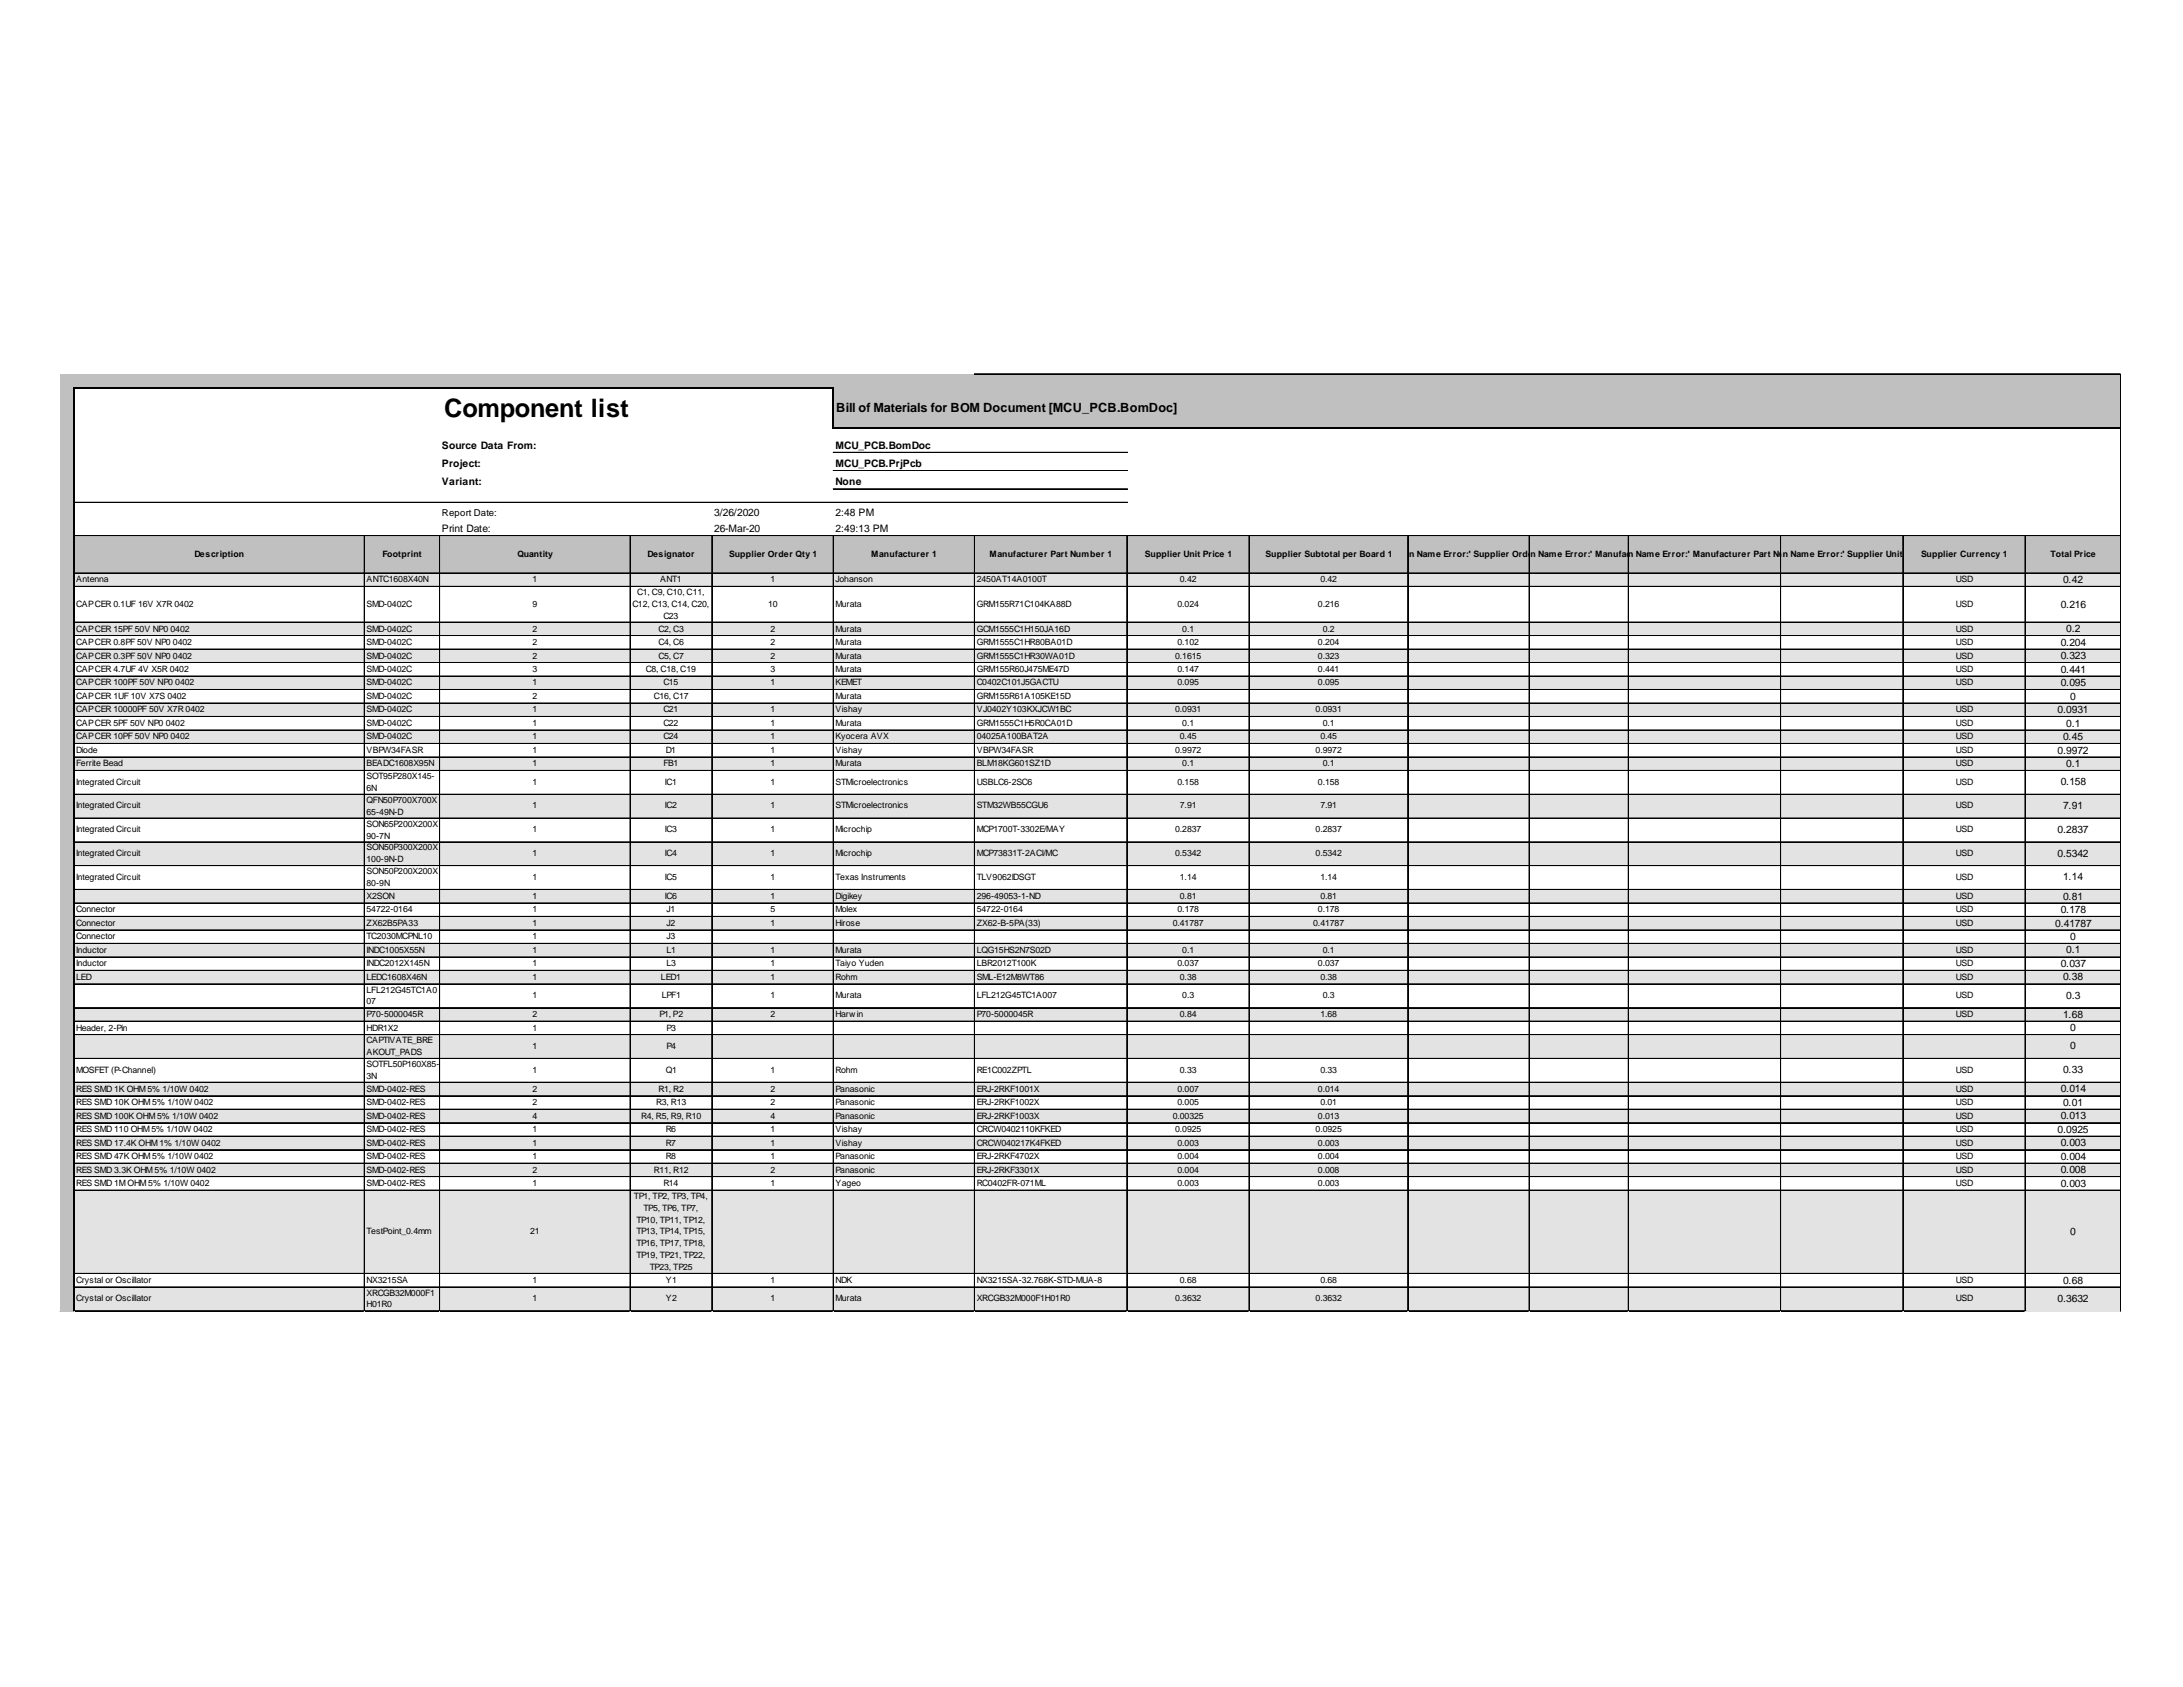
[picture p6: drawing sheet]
<svg xmlns="http://www.w3.org/2000/svg" width="279mm" height="216mm" viewBox="0 0 279 216" stroke-linecap="round" stroke-linejoin="round" font-family="sans-serif">
<defs><g id="words">
<text font-size="3.2" x="56.9" y="53.4">Component list</text>
<text font-size="1.6" x="107" y="52.8">Bill of Materials for BOM Document [MCU_PCB.BomDoc]</text>
<g font-size="1.3">
<text x="56.6" y="57.5">Source Data From:</text>
<text x="56.6" y="59.8">Project:</text>
<text x="106.9" y="57.5">MCU_PCB.BomDoc</text>
<text x="106.9" y="59.8">MCU_PCB.PrjPcb</text>
<text x="56.6" y="62.1">Variant:</text>
<text x="91.4" y="66">3/26/2020</text>
<text x="106.9" y="62.1">None</text>
<text x="106.9" y="66">2:48 PM</text>
<text x="56.6" y="68.1">Print Date:</text>
<text x="91.4" y="68.1">26-Mar-20</text>
<text x="106.9" y="68.1">2:49:13 PM</text>
<text x="263.7" y="77.8">0.216</text>
<text x="264" y="74.6">0.42</text>
<text x="263.7" y="82.6">0.204</text>
<text x="264.5" y="80.9">0.2</text>
<text x="263.7" y="84.4">0.323</text>
<text x="263.7" y="86.1">0.441</text>
<text x="263.7" y="87.8">0.095</text>
<text x="265" y="89.5">0</text>
<text x="263.3" y="91.3">0.0931</text>
<text x="264" y="94.7">0.45</text>
<text x="264.5" y="93">0.1</text>
<text x="263.3" y="96.4">0.9972</text>
<text x="263.7" y="100.5">0.158</text>
<text x="264.5" y="98.2">0.1</text>
<text x="263.3" y="106.6">0.2837</text>
<text x="264" y="103.5">7.91</text>
<text x="263.3" y="109.6">0.5342</text>
<text x="264" y="112.7">1.14</text>
<text x="263" y="118.6">0.41787</text>
<text x="263.7" y="116.8">0.178</text>
<text x="264" y="115.1">0.81</text>
<text x="263.7" y="123.8">0.037</text>
<text x="264" y="125.5">0.38</text>
<text x="264.5" y="122">0.1</text>
<text x="265" y="120.3">0</text>
<text x="264" y="130.2">1.68</text>
<text x="264.5" y="127.8">0.3</text>
<text x="265" y="132">0</text>
<text x="264" y="137.4">0.33</text>
<text x="265" y="134.3">0</text>
<text x="263.7" y="139.8">0.014</text>
<text x="263.7" y="143.2">0.013</text>
<text x="264" y="141.5">0.01</text>
<text x="263.3" y="145">0.0925</text>
<text x="263.7" y="146.7">0.003</text>
<text x="263.7" y="148.4">0.004</text>
<text x="263.7" y="150.1">0.008</text>
<text x="263.7" y="151.9">0.003</text>
<text x="265" y="158.1">0</text>
<text x="263.3" y="166.6">0.3632</text>
<text x="264" y="164.3">0.68</text>
</g>
<text font-size="1.2" x="56.6" y="66">Report Date:</text>
<g font-size="1.1">
<text x="24.9" y="71.3">Description</text>
<text x="48.9" y="71.3">Footprint</text>
<text x="66.2" y="71.3">Quantity</text>
<text x="82.9" y="71.3">Designator</text>
<text x="93.3" y="71.3">Supplier Order Qty 1</text>
<text x="111.5" y="71.3">Manufacturer 1</text>
<text x="126.6" y="71.3">Manufacturer Part Number 1</text>
<text x="146.5" y="71.3">Supplier Unit Price 1</text>
<text x="162" y="71.3">Supplier Subtotal per Boar#d 1lum</text>
<text x="176.7" y="71.3">Co</text>
<text x="180.4" y="71.3">n Name Error:' Supplier lum</text>
<text x="191.6" y="71.3">#CoOrdenrNam2</text>
<text x="197.1" y="71.3">Qty e Error:' #Columnturer 2 Error:' Manufacturer#Part m</text>
<text x="204.2" y="71.3">Manufac</text>
<text x="209.4" y="71.3">Name</text>
<text x="224.5" y="71.3">ColuNunmNbaeme</text>
<text x="230.9" y="71.3">r 2 Error:' Supplier Unit</text>
<text x="243.8" y="71.3">PricS</text>
<text x="246" y="71.3">eu2pplier Currency 1</text>
<text x="262.4" y="71.3">Total Price</text>
<text x="9.7" y="74.5">Antenna</text>
<text x="9.7" y="77.7">CAPCER 0.1UF 16V X7R 0402</text>
<text x="46.9" y="74.5">ANTC1608X40N</text>
<text x="46.9" y="77.7">SMD-0402C</text>
<text x="68.1" y="74.5">1</text>
<text x="68.1" y="77.7">9</text>
<text x="80.9" y="77.7">C12, C13, C14, C20,</text>
<text x="81.5" y="76.2">C1, C9, C10, C11,</text>
<text x="84.5" y="74.5">ANT1</text>
<text x="98.3" y="77.7">10</text>
<text x="98.6" y="74.5">1</text>
<text x="106.9" y="74.5">Johanson</text>
<text x="106.9" y="77.7">Murata</text>
<text x="125" y="74.5">2450AT14A0100T</text>
<text x="125" y="77.7">GRM155R71C104KA88D</text>
<text x="150.7" y="77.7">0.024</text>
<text x="151" y="74.5">0.42</text>
<text x="168.7" y="77.7">0.216</text>
<text x="169" y="74.5">0.42</text>
<text x="250.3" y="74.5">USD</text>
<text x="250.3" y="77.7">USD</text>
<text x="9.7" y="80.8">CAPCER 15PF 50V NP0</text>
<text x="9.7" y="82.5">CAPCER 0.8PF 50V NP0</text>
<text x="21.8" y="80.8">0402</text>
<text x="22.1" y="82.5">0402</text>
<text x="46.9" y="80.8">SMD-0402C</text>
<text x="46.9" y="82.5">SMD-0402C</text>
<text x="68.1" y="80.8">2</text>
<text x="68.1" y="82.5">2</text>
<text x="84.3" y="80.8">C2, C3</text>
<text x="84.3" y="82.5">C4, C6</text>
<text x="84.9" y="79.2">C23</text>
<text x="98.6" y="80.8">2</text>
<text x="98.6" y="82.5">2</text>
<text x="106.9" y="80.8">Murata</text>
<text x="106.9" y="82.5">Murata</text>
<text x="125" y="80.8">GCM1555C1H150JA16D</text>
<text x="125" y="82.5">GRM1555C1HR80BA01D</text>
<text x="150.7" y="82.5">0.102</text>
<text x="151.3" y="80.8">0.1</text>
<text x="168.7" y="82.5">0.204</text>
<text x="169.3" y="80.8">0.2</text>
<text x="250.3" y="80.8">USD</text>
<text x="250.3" y="82.5">USD</text>
<text x="9.7" y="84.3">CAPCER 0.3PF 50V NP0</text>
<text x="9.7" y="86">CAPCER 4.7UF 4V X5R 0402</text>
<text x="9.7" y="87.7">CAPCER 100PF 50V NP0</text>
<text x="9.7" y="89.5">CAPCER 1UF 10V X7S 0402</text>
<text x="22.1" y="84.3">0402</text>
<text x="22.4" y="87.7">0402</text>
<text x="46.9" y="84.3">SMD-0402C</text>
<text x="46.9" y="86">SMD-0402C</text>
<text x="46.9" y="87.7">SMD-0402C</text>
<text x="46.9" y="89.5">SMD-0402C</text>
<text x="68.1" y="84.3">2</text>
<text x="68.1" y="86">3</text>
<text x="68.1" y="87.7">1</text>
<text x="68.1" y="89.5">2</text>
<text x="82.7" y="86">C8, C18, C19</text>
<text x="83.7" y="89.5">C16, C17</text>
<text x="84.3" y="84.3">C5, C7</text>
<text x="84.9" y="87.7">C15</text>
<text x="98.6" y="84.3">2</text>
<text x="98.6" y="86">3</text>
<text x="98.6" y="87.7">1</text>
<text x="106.9" y="84.3">Murata</text>
<text x="106.9" y="86">Murata</text>
<text x="106.9" y="87.7">KEMET</text>
<text x="106.9" y="89.5">Murata</text>
<text x="125" y="84.3">GRM1555C1HR30WA01D</text>
<text x="125" y="86">GRM155R60J475ME47D</text>
<text x="125" y="87.7">C0402C101J5GACTU</text>
<text x="125" y="89.5">GRM155R61A105KE15D</text>
<text x="150.4" y="84.3">0.1615</text>
<text x="150.7" y="86">0.147</text>
<text x="150.7" y="87.7">0.095</text>
<text x="168.7" y="84.3">0.323</text>
<text x="168.7" y="86">0.441</text>
<text x="168.7" y="87.7">0.095</text>
<text x="250.3" y="84.3">USD</text>
<text x="250.3" y="86">USD</text>
<text x="250.3" y="87.7">USD</text>
<text x="9.7" y="91.2">CAPCER 10000PF 50V X7R 0402</text>
<text x="9.7" y="92.9">CAPCER 5PF 50V NP0</text>
<text x="9.7" y="94.6">CAPCER 10PF 50V NP0</text>
<text x="21.2" y="92.9">0402</text>
<text x="21.8" y="94.6">0402</text>
<text x="46.9" y="91.2">SMD-0402C</text>
<text x="46.9" y="92.9">SMD-0402C</text>
<text x="46.9" y="94.6">SMD-0402C</text>
<text x="68.1" y="91.2">1</text>
<text x="68.1" y="92.9">1</text>
<text x="68.1" y="94.6">1</text>
<text x="84.9" y="91.2">C21</text>
<text x="84.9" y="92.9">C22</text>
<text x="84.9" y="94.6">C24</text>
<text x="98.6" y="91.2">1</text>
<text x="98.6" y="92.9">1</text>
<text x="98.6" y="94.6">1</text>
<text x="106.9" y="91.2">Vishay</text>
<text x="106.9" y="92.9">Murata</text>
<text x="106.9" y="94.6">Kyocera AVX</text>
<text x="125" y="91.2">VJ0402Y103KXJCW1BC</text>
<text x="125" y="92.9">GRM1555C1H5R0CA01D</text>
<text x="125" y="94.6">04025A100BAT2A</text>
<text x="150.4" y="91.2">0.0931</text>
<text x="151" y="94.6">0.45</text>
<text x="151.3" y="92.9">0.1</text>
<text x="168.4" y="91.2">0.0931</text>
<text x="169" y="94.6">0.45</text>
<text x="169.3" y="92.9">0.1</text>
<text x="250.3" y="91.2">USD</text>
<text x="250.3" y="92.9">USD</text>
<text x="250.3" y="94.6">USD</text>
<text x="9.7" y="96.4">Diode</text>
<text x="9.7" y="98.1">Ferrite Bead</text>
<text x="9.7" y="100.4">Integrated Circuit</text>
<text x="46.9" y="96.4">VBPW34FASR</text>
<text x="46.9" y="98.1">BEADC1608X95N</text>
<text x="46.9" y="99.7">SOT95P280X145-</text>
<text x="46.9" y="101.2">6N</text>
<text x="68.1" y="96.4">1</text>
<text x="68.1" y="98.1">1</text>
<text x="68.1" y="100.4">1</text>
<text x="84.9" y="98.1">FB1</text>
<text x="85.1" y="100.4">IC1</text>
<text x="85.2" y="96.4">D1</text>
<text x="98.6" y="96.4">1</text>
<text x="98.6" y="98.1">1</text>
<text x="98.6" y="100.4">1</text>
<text x="106.9" y="96.4">Vishay</text>
<text x="106.9" y="98.1">Murata</text>
<text x="106.9" y="100.4">STMicroelectronics</text>
<text x="125" y="96.4">VBPW34FASR</text>
<text x="125" y="98.1">BLM18KG601SZ1D</text>
<text x="125" y="100.4">USBLC6-2SC6</text>
<text x="150.4" y="96.4">0.9972</text>
<text x="150.7" y="100.4">0.158</text>
<text x="151.3" y="98.1">0.1</text>
<text x="168.4" y="96.4">0.9972</text>
<text x="168.7" y="100.4">0.158</text>
<text x="169.3" y="98.1">0.1</text>
<text x="250.3" y="96.4">USD</text>
<text x="250.3" y="98.1">USD</text>
<text x="250.3" y="100.4">USD</text>
<text x="9.7" y="103.5">Integrated Circuit</text>
<text x="9.7" y="106.5">Integrated Circuit</text>
<text x="46.9" y="102.8">QFN50P700X700X</text>
<text x="46.9" y="104.3">65-49N-D</text>
<text x="46.9" y="105.8">SON65P200X200X</text>
<text x="46.9" y="107.3">90-7N</text>
<text x="68.1" y="103.5">1</text>
<text x="68.1" y="106.5">1</text>
<text x="85.1" y="103.5">IC2</text>
<text x="85.1" y="106.5">IC3</text>
<text x="98.6" y="103.5">1</text>
<text x="98.6" y="106.5">1</text>
<text x="106.9" y="103.5">STMicroelectronics</text>
<text x="106.9" y="106.5">Microchip</text>
<text x="125" y="103.5">STM32WB55CGU6</text>
<text x="125" y="106.5">MCP1700T-3302E/MAY</text>
<text x="150.4" y="106.5">0.2837</text>
<text x="151" y="103.5">7.91</text>
<text x="168.4" y="106.5">0.2837</text>
<text x="169" y="103.5">7.91</text>
<text x="250.3" y="103.5">USD</text>
<text x="250.3" y="106.5">USD</text>
<text x="9.7" y="109.6">Integrated Circuit</text>
<text x="9.7" y="112.6">Integrated Circuit</text>
<text x="46.9" y="108.8">SON50P300X200X</text>
<text x="46.9" y="110.4">100-9N-D</text>
<text x="46.9" y="111.9">SON50P200X200X</text>
<text x="46.9" y="113.4">80-9N</text>
<text x="68.1" y="109.6">1</text>
<text x="68.1" y="112.6">1</text>
<text x="85.1" y="109.6">IC4</text>
<text x="85.1" y="112.6">IC5</text>
<text x="98.6" y="109.6">1</text>
<text x="98.6" y="112.6">1</text>
<text x="106.9" y="109.6">Microchip</text>
<text x="106.9" y="112.6">Texas Instruments</text>
<text x="125" y="109.6">MCP73831T-2ACI/MC</text>
<text x="125" y="112.6">TLV9062IDSGT</text>
<text x="150.4" y="109.6">0.5342</text>
<text x="151" y="112.6">1.14</text>
<text x="168.4" y="109.6">0.5342</text>
<text x="169" y="112.6">1.14</text>
<text x="250.3" y="109.6">USD</text>
<text x="250.3" y="112.6">USD</text>
<text x="9.7" y="116.8">Connector</text>
<text x="9.7" y="118.5">Connector</text>
<text x="46.9" y="115">X2SON</text>
<text x="46.9" y="116.8">54722-0164</text>
<text x="46.9" y="118.5">ZX62B5PA33</text>
<text x="68.1" y="115">1</text>
<text x="68.1" y="116.8">1</text>
<text x="68.1" y="118.5">1</text>
<text x="85.1" y="115">IC6</text>
<text x="85.3" y="116.8">J1</text>
<text x="85.3" y="118.5">J2</text>
<text x="98.6" y="115">1</text>
<text x="98.6" y="116.8">5</text>
<text x="98.6" y="118.5">1</text>
<text x="106.9" y="115">Digikey</text>
<text x="106.9" y="116.8">Molex</text>
<text x="106.9" y="118.5">Hirose</text>
<text x="125" y="115">296-49053-1-ND</text>
<text x="125" y="116.8">54722-0164</text>
<text x="125" y="118.5">ZX62-B-5PA(33)</text>
<text x="150.1" y="118.5">0.41787</text>
<text x="150.7" y="116.8">0.178</text>
<text x="151" y="115">0.81</text>
<text x="168.1" y="118.5">0.41787</text>
<text x="168.7" y="116.8">0.178</text>
<text x="169" y="115">0.81</text>
<text x="250.3" y="115">USD</text>
<text x="250.3" y="116.8">USD</text>
<text x="250.3" y="118.5">USD</text>
<text x="9.7" y="120.2">Connector</text>
<text x="9.7" y="121.9">Inductor</text>
<text x="9.7" y="123.7">Inductor</text>
<text x="9.7" y="125.4">LED</text>
<text x="46.9" y="120.2">TC2030MCPNL10</text>
<text x="46.9" y="121.9">INDC1005X55N</text>
<text x="46.9" y="123.7">INDC2012X145N</text>
<text x="46.9" y="125.4">LEDC1608X46N</text>
<text x="68.1" y="120.2">1</text>
<text x="68.1" y="121.9">1</text>
<text x="68.1" y="123.7">1</text>
<text x="68.1" y="125.4">1</text>
<text x="84.6" y="125.4">LED1</text>
<text x="85.3" y="120.2">J3</text>
<text x="85.3" y="121.9">L1</text>
<text x="85.3" y="123.7">L3</text>
<text x="98.6" y="121.9">1</text>
<text x="98.6" y="123.7">1</text>
<text x="98.6" y="125.4">1</text>
<text x="106.9" y="121.9">Murata</text>
<text x="106.9" y="123.7">Taiyo Yuden</text>
<text x="106.9" y="125.4">Rohm</text>
<text x="125" y="121.9">LQG15HS2N7S02D</text>
<text x="125" y="123.7">LBR2012T100K</text>
<text x="125" y="125.4">SML-E12M8WT86</text>
<text x="150.7" y="123.7">0.037</text>
<text x="151" y="125.4">0.38</text>
<text x="151.3" y="121.9">0.1</text>
<text x="168.7" y="123.7">0.037</text>
<text x="169" y="125.4">0.38</text>
<text x="169.3" y="121.9">0.1</text>
<text x="250.3" y="121.9">USD</text>
<text x="250.3" y="123.7">USD</text>
<text x="250.3" y="125.4">USD</text>
<text x="9.7" y="131.9">Header, 2-Pin</text>
<text x="46.9" y="127">LFL212G45TC1A0</text>
<text x="46.9" y="128.5">07</text>
<text x="46.9" y="130.2">P70-5000045R</text>
<text x="46.9" y="131.9">HDR1X2</text>
<text x="68.1" y="127.7">1</text>
<text x="68.1" y="130.2">2</text>
<text x="68.1" y="131.9">1</text>
<text x="84.4" y="130.2">P1, P2</text>
<text x="84.7" y="127.7">LPF1</text>
<text x="85.3" y="131.9">P3</text>
<text x="98.6" y="127.7">1</text>
<text x="98.6" y="130.2">2</text>
<text x="106.9" y="127.7">Murata</text>
<text x="106.9" y="130.2">Harw in</text>
<text x="125" y="127.7">LFL212G45TC1A007</text>
<text x="125" y="130.2">P70-5000045R</text>
<text x="151" y="130.2">0.84</text>
<text x="151.3" y="127.7">0.3</text>
<text x="169" y="130.2">1.68</text>
<text x="169.3" y="127.7">0.3</text>
<text x="250.3" y="127.7">USD</text>
<text x="250.3" y="130.2">USD</text>
<text x="9.7" y="137.3">MOSFET (P-Channel)</text>
<text x="46.9" y="133.5">CAPTIVATE_BRE</text>
<text x="46.9" y="135">AKOUT_PADS</text>
<text x="46.9" y="136.6">SOTFL50P160X85-</text>
<text x="68.1" y="134.2">1</text>
<text x="68.1" y="137.3">1</text>
<text x="85.2" y="137.3">Q1</text>
<text x="85.3" y="134.2">P4</text>
<text x="98.6" y="137.3">1</text>
<text x="106.9" y="137.3">Rohm</text>
<text x="125" y="137.3">RE1C002ZPTL</text>
<text x="151" y="137.3">0.33</text>
<text x="169" y="137.3">0.33</text>
<text x="250.3" y="137.3">USD</text>
<text x="9.7" y="139.7">RES SMD 1K OHM5% 1/10W 0402</text>
<text x="9.7" y="141.4">RES SMD 10K OHM5% 1/10W 0402</text>
<text x="9.7" y="143.2">RES SMD 100K OHM5% 1/10W 0402</text>
<text x="46.9" y="138.1">3N</text>
<text x="46.9" y="139.7">SMD-0402-RES</text>
<text x="46.9" y="141.4">SMD-0402-RES</text>
<text x="46.9" y="143.2">SMD-0402-RES</text>
<text x="68.1" y="139.7">2</text>
<text x="68.1" y="141.4">2</text>
<text x="68.1" y="143.2">4</text>
<text x="82.1" y="143.2">R4, R5, R9, R10</text>
<text x="84" y="141.4">R3, R13</text>
<text x="84.3" y="139.7">R1, R2</text>
<text x="98.6" y="139.7">2</text>
<text x="98.6" y="141.4">2</text>
<text x="98.6" y="143.2">4</text>
<text x="106.9" y="139.7">Panasonic</text>
<text x="106.9" y="141.4">Panasonic</text>
<text x="106.9" y="143.2">Panasonic</text>
<text x="125" y="139.7">ERJ-2RKF1001X</text>
<text x="125" y="141.4">ERJ-2RKF1002X</text>
<text x="125" y="143.2">ERJ-2RKF1003X</text>
<text x="150.1" y="143.2">0.00325</text>
<text x="150.7" y="139.7">0.007</text>
<text x="150.7" y="141.4">0.005</text>
<text x="168.7" y="139.7">0.014</text>
<text x="168.7" y="143.2">0.013</text>
<text x="169" y="141.4">0.01</text>
<text x="250.3" y="139.7">USD</text>
<text x="250.3" y="141.4">USD</text>
<text x="250.3" y="143.2">USD</text>
<text x="9.7" y="144.9">RES SMD 110 OHM5% 1/10W 0402</text>
<text x="9.7" y="146.6">RES SMD 17.4K OHM1% 1/10W 0402</text>
<text x="9.7" y="148.3">RES SMD 47K OHM5% 1/10W 0402</text>
<text x="46.9" y="144.9">SMD-0402-RES</text>
<text x="46.9" y="146.6">SMD-0402-RES</text>
<text x="46.9" y="148.3">SMD-0402-RES</text>
<text x="68.1" y="144.9">1</text>
<text x="68.1" y="146.6">1</text>
<text x="68.1" y="148.3">1</text>
<text x="85.2" y="144.9">R6</text>
<text x="85.2" y="146.6">R7</text>
<text x="85.2" y="148.3">R8</text>
<text x="98.6" y="144.9">1</text>
<text x="98.6" y="146.6">1</text>
<text x="98.6" y="148.3">1</text>
<text x="106.9" y="144.9">Vishay</text>
<text x="106.9" y="146.6">Vishay</text>
<text x="106.9" y="148.3">Panasonic</text>
<text x="125" y="144.9">CRCW0402110KFKED</text>
<text x="125" y="146.6">CRCW040217K4FKED</text>
<text x="125" y="148.3">ERJ-2RKF4702X</text>
<text x="150.4" y="144.9">0.0925</text>
<text x="150.7" y="146.6">0.003</text>
<text x="150.7" y="148.3">0.004</text>
<text x="168.4" y="144.9">0.0925</text>
<text x="168.7" y="146.6">0.003</text>
<text x="168.7" y="148.3">0.004</text>
<text x="250.3" y="144.9">USD</text>
<text x="250.3" y="146.6">USD</text>
<text x="250.3" y="148.3">USD</text>
<text x="9.7" y="150.1">RES SMD 3.3K OHM5% 1/10W 0402</text>
<text x="9.7" y="151.8">RES SMD 1MOHM5% 1/10W 0402</text>
<text x="46.9" y="150.1">SMD-0402-RES</text>
<text x="46.9" y="151.8">SMD-0402-RES</text>
<text x="68.1" y="150.1">2</text>
<text x="68.1" y="151.8">1</text>
<text x="81.1" y="153.4">TP1, TP2, TP3, TP4,</text>
<text x="82.4" y="154.9">TP5, TP6, TP7,</text>
<text x="83.7" y="150.1">R11, R12</text>
<text x="84.9" y="151.8">R14</text>
<text x="98.6" y="150.1">2</text>
<text x="98.6" y="151.8">1</text>
<text x="106.9" y="150.1">Panasonic</text>
<text x="106.9" y="151.8">Yageo</text>
<text x="125" y="150.1">ERJ-2RKF3301X</text>
<text x="125" y="151.8">RC0402FR-071ML</text>
<text x="150.7" y="150.1">0.004</text>
<text x="150.7" y="151.8">0.003</text>
<text x="168.7" y="150.1">0.008</text>
<text x="168.7" y="151.8">0.003</text>
<text x="250.3" y="150.1">USD</text>
<text x="250.3" y="151.8">USD</text>
<text x="46.9" y="158">TestPoint_0.4mm</text>
<text x="67.8" y="158">21</text>
<text x="81.4" y="156.5">TP10, TP11, TP12,</text>
<text x="81.4" y="158">TP13, TP14, TP15,</text>
<text x="81.4" y="159.5">TP16, TP17, TP18,</text>
<text x="81.4" y="161">TP19, TP21, TP22,</text>
<text x="9.7" y="164.2">Crystal or Oscillator</text>
<text x="9.7" y="166.5">Crystal or Oscillator</text>
<text x="46.9" y="164.2">NX3215SA</text>
<text x="46.9" y="165.8">XRCGB32M000F1</text>
<text x="46.9" y="167.3">H01R0</text>
<text x="68.1" y="164.2">1</text>
<text x="68.1" y="166.5">1</text>
<text x="83.2" y="162.6">TP23, TP25</text>
<text x="85.2" y="164.2">Y1</text>
<text x="85.2" y="166.5">Y2</text>
<text x="98.6" y="164.2">1</text>
<text x="98.6" y="166.5">1</text>
<text x="106.9" y="164.2">NDK</text>
<text x="106.9" y="166.5">Murata</text>
<text x="125" y="164.2">NX3215SA-32.768K-STD-MUA-8</text>
<text x="125" y="166.5">XRCGB32M000F1H01R0</text>
<text x="150.4" y="166.5">0.3632</text>
<text x="151" y="164.2">0.68</text>
<text x="168.4" y="166.5">0.3632</text>
<text x="169" y="164.2">0.68</text>
<text x="250.3" y="164.2">USD</text>
<text x="250.3" y="166.5">USD</text>
</g>
</g></defs>
<g fill="#c0c0c0">
<path d="M7.7 47.9h263.8v1.9h-263.8z"/>
<path d="M7.7 49.7h1.8v5.1h-1.8z"/>
</g>
<path d="M9.4 49.7h97.3v5.1h-97.3z" fill="#fff"/>
<g fill="#c0c0c0">
<path d="M106.6 49.7h164.9v5.1h-164.9z"/>
<path d="M7.7 54.7h1.8v13.9h-1.8z"/>
</g>
<path d="M9.4 54.7h262.1v13.9h-262.1z" fill="#fff"/>
<g fill="#c0c0c0">
<path d="M7.7 68.5h263.8v4.9h-263.8z"/>
<path d="M7.7 73.3h1.8v1.8h-1.8z"/>
</g>
<path d="M9.4 73.3h262.1v1.8h-262.1z" fill="#e3e3e3"/>
<path d="M7.7 75h1.8v4.7h-1.8z" fill="#c0c0c0"/>
<g fill="#fff">
<path d="M9.4 75h249.9v4.7h-249.9z"/>
<path d="M259.2 75h12.3v4.7h-12.3z"/>
</g>
<path d="M7.7 79.6h1.8v1.8h-1.8z" fill="#c0c0c0"/>
<path d="M9.4 79.6h262.1v1.8h-262.1z" fill="#e3e3e3"/>
<path d="M7.7 81.3h1.8v1.9h-1.8z" fill="#c0c0c0"/>
<g fill="#fff">
<path d="M9.4 81.3h249.9v1.9h-249.9z"/>
<path d="M259.2 81.3h12.3v1.9h-12.3z"/>
</g>
<path d="M7.7 83.1h1.8v1.8h-1.8z" fill="#c0c0c0"/>
<path d="M9.4 83.1h262.1v1.8h-262.1z" fill="#e3e3e3"/>
<path d="M7.7 84.8h1.8v1.8h-1.8z" fill="#c0c0c0"/>
<g fill="#fff">
<path d="M9.4 84.8h249.9v1.8h-249.9z"/>
<path d="M259.2 84.8h12.3v1.8h-12.3z"/>
</g>
<path d="M7.7 86.5h1.8v1.8h-1.8z" fill="#c0c0c0"/>
<path d="M9.4 86.5h262.1v1.8h-262.1z" fill="#e3e3e3"/>
<path d="M7.7 88.2h1.8v1.9h-1.8z" fill="#c0c0c0"/>
<g fill="#fff">
<path d="M9.4 88.2h249.9v1.9h-249.9z"/>
<path d="M259.2 88.2h12.3v1.9h-12.3z"/>
</g>
<path d="M7.7 90h1.8v1.8h-1.8z" fill="#c0c0c0"/>
<path d="M9.4 90h262.1v1.8h-262.1z" fill="#e3e3e3"/>
<path d="M7.7 91.7h1.8v1.8h-1.8z" fill="#c0c0c0"/>
<g fill="#fff">
<path d="M9.4 91.7h249.9v1.8h-249.9z"/>
<path d="M259.2 91.7h12.3v1.8h-12.3z"/>
</g>
<path d="M7.7 93.4h1.8v1.8h-1.8z" fill="#c0c0c0"/>
<path d="M9.4 93.4h262.1v1.8h-262.1z" fill="#e3e3e3"/>
<path d="M7.7 95.1h1.8v1.9h-1.8z" fill="#c0c0c0"/>
<g fill="#fff">
<path d="M9.4 95.1h249.9v1.9h-249.9z"/>
<path d="M259.2 95.1h12.3v1.9h-12.3z"/>
</g>
<path d="M7.7 96.9h1.8v1.8h-1.8z" fill="#c0c0c0"/>
<path d="M9.4 96.9h262.1v1.8h-262.1z" fill="#e3e3e3"/>
<path d="M7.7 98.6h1.8v3.1h-1.8z" fill="#c0c0c0"/>
<g fill="#fff">
<path d="M9.4 98.6h249.9v3.1h-249.9z"/>
<path d="M259.2 98.6h12.3v3.1h-12.3z"/>
</g>
<path d="M7.7 101.6h1.8v3.2h-1.8z" fill="#c0c0c0"/>
<path d="M9.4 101.6h262.1v3.2h-262.1z" fill="#e3e3e3"/>
<path d="M7.7 104.7h1.8v3.1h-1.8z" fill="#c0c0c0"/>
<g fill="#fff">
<path d="M9.4 104.7h249.9v3.1h-249.9z"/>
<path d="M259.2 104.7h12.3v3.1h-12.3z"/>
</g>
<path d="M7.7 107.7h1.8v3.2h-1.8z" fill="#c0c0c0"/>
<path d="M9.4 107.7h262.1v3.2h-262.1z" fill="#e3e3e3"/>
<path d="M7.7 110.8h1.8v3.1h-1.8z" fill="#c0c0c0"/>
<g fill="#fff">
<path d="M9.4 110.8h249.9v3.1h-249.9z"/>
<path d="M259.2 110.8h12.3v3.1h-12.3z"/>
</g>
<path d="M7.7 113.8h1.8v1.9h-1.8z" fill="#c0c0c0"/>
<path d="M9.4 113.8h262.1v1.9h-262.1z" fill="#e3e3e3"/>
<path d="M7.7 115.6h1.8v1.8h-1.8z" fill="#c0c0c0"/>
<g fill="#fff">
<path d="M9.4 115.6h249.9v1.8h-249.9z"/>
<path d="M259.2 115.6h12.3v1.8h-12.3z"/>
</g>
<path d="M7.7 117.3h1.8v1.8h-1.8z" fill="#c0c0c0"/>
<path d="M9.4 117.3h262.1v1.8h-262.1z" fill="#e3e3e3"/>
<path d="M7.7 119h1.8v1.8h-1.8z" fill="#c0c0c0"/>
<g fill="#fff">
<path d="M9.4 119h249.9v1.8h-249.9z"/>
<path d="M259.2 119h12.3v1.8h-12.3z"/>
</g>
<path d="M7.7 120.7h1.8v1.9h-1.8z" fill="#c0c0c0"/>
<path d="M9.4 120.7h262.1v1.9h-262.1z" fill="#e3e3e3"/>
<path d="M7.7 122.5h1.8v1.8h-1.8z" fill="#c0c0c0"/>
<g fill="#fff">
<path d="M9.4 122.5h249.9v1.8h-249.9z"/>
<path d="M259.2 122.5h12.3v1.8h-12.3z"/>
</g>
<path d="M7.7 124.2h1.8v1.8h-1.8z" fill="#c0c0c0"/>
<path d="M9.4 124.2h262.1v1.8h-262.1z" fill="#e3e3e3"/>
<path d="M7.7 125.9h1.8v3.2h-1.8z" fill="#c0c0c0"/>
<g fill="#fff">
<path d="M9.4 125.9h249.9v3.2h-249.9z"/>
<path d="M259.2 125.9h12.3v3.2h-12.3z"/>
</g>
<path d="M7.7 129h1.8v1.8h-1.8z" fill="#c0c0c0"/>
<path d="M9.4 129h262.1v1.8h-262.1z" fill="#e3e3e3"/>
<path d="M7.7 130.7h1.8v1.8h-1.8z" fill="#c0c0c0"/>
<g fill="#fff">
<path d="M9.4 130.7h249.9v1.8h-249.9z"/>
<path d="M259.2 130.7h12.3v1.8h-12.3z"/>
</g>
<path d="M7.7 132.4h1.8v3.2h-1.8z" fill="#c0c0c0"/>
<path d="M9.4 132.4h262.1v3.2h-262.1z" fill="#e3e3e3"/>
<path d="M7.7 135.5h1.8v3.1h-1.8z" fill="#c0c0c0"/>
<g fill="#fff">
<path d="M9.4 135.5h249.9v3.1h-249.9z"/>
<path d="M259.2 135.5h12.3v3.1h-12.3z"/>
</g>
<path d="M7.7 138.5h1.8v1.8h-1.8z" fill="#c0c0c0"/>
<path d="M9.4 138.5h262.1v1.8h-262.1z" fill="#e3e3e3"/>
<path d="M7.7 140.2h1.8v1.9h-1.8z" fill="#c0c0c0"/>
<g fill="#fff">
<path d="M9.4 140.2h249.9v1.9h-249.9z"/>
<path d="M259.2 140.2h12.3v1.9h-12.3z"/>
</g>
<path d="M7.7 141.9h1.8v1.9h-1.8z" fill="#c0c0c0"/>
<path d="M9.4 141.9h262.1v1.9h-262.1z" fill="#e3e3e3"/>
<path d="M7.7 143.7h1.8v1.8h-1.8z" fill="#c0c0c0"/>
<g fill="#fff">
<path d="M9.4 143.7h249.9v1.8h-249.9z"/>
<path d="M259.2 143.7h12.3v1.8h-12.3z"/>
</g>
<path d="M7.7 145.4h1.8v1.8h-1.8z" fill="#c0c0c0"/>
<path d="M9.4 145.4h262.1v1.8h-262.1z" fill="#e3e3e3"/>
<path d="M7.7 147.1h1.8v1.9h-1.8z" fill="#c0c0c0"/>
<g fill="#fff">
<path d="M9.4 147.1h249.9v1.9h-249.9z"/>
<path d="M259.2 147.1h12.3v1.9h-12.3z"/>
</g>
<path d="M7.7 148.9h1.8v1.8h-1.8z" fill="#c0c0c0"/>
<path d="M9.4 148.9h262.1v1.8h-262.1z" fill="#e3e3e3"/>
<path d="M7.7 150.6h1.8v1.8h-1.8z" fill="#c0c0c0"/>
<g fill="#fff">
<path d="M9.4 150.6h249.9v1.8h-249.9z"/>
<path d="M259.2 150.6h12.3v1.8h-12.3z"/>
</g>
<path d="M7.7 152.3h1.8v10.8h-1.8z" fill="#c0c0c0"/>
<path d="M9.4 152.3h262.1v10.8h-262.1z" fill="#e3e3e3"/>
<path d="M7.7 163h1.8v1.8h-1.8z" fill="#c0c0c0"/>
<g fill="#fff">
<path d="M9.4 163h249.9v1.8h-249.9z"/>
<path d="M259.2 163h12.3v1.8h-12.3z"/>
</g>
<path d="M7.7 164.7h1.8v3.1h-1.8z" fill="#c0c0c0"/>
<path d="M9.4 164.7h262.1v3.1h-262.1z" fill="#e3e3e3"/>
<g fill="none" stroke="#000" stroke-width=".13">
<path d="M106.6 57.9h37.7M124.7 47.8h146.7M124.7 47.9h146.7M271.4 47.8v120M9.5 64.3h134.8M9.5 68.5h261.9M9.5 68.6h261.9M9.5 73.3h261.9M9.5 73.4h261.9M9.5 75h261.9M9.5 75.1h261.9M9.5 79.6h261.9"/>
<path d="M9.5 79.7h261.9M46.6 68.6v99.2M46.7 68.6v99.2M56.3 68.6v99.2M80.6 68.6v99.2M80.7 68.6v99.2M91.1 68.6v99.2M106.6 60.2h37.7M106.6 60.3h37.7M106.6 62.6h37.7M106.6 68.6v99.2M106.7 68.6v99.2"/>
<path d="M124.7 68.6v99.2M124.8 68.6v99.2M144.2 68.6v99.2M144.3 68.6v99.2M159.8 68.6v99.2M159.9 68.6v99.2M180.2 68.6v99.2M195.7 68.6v99.2M195.8 68.6v99.2M208.4 68.6v99.2M227.9 68.6v99.2M243.5 68.6v99.2"/>
<path d="M243.6 68.6v99.2M259.2 68.6v99.2M9.5 81.3h261.9M9.5 81.4h261.9M9.5 83.1h261.9M9.5 84.8h261.9M9.5 86.5h261.9M9.5 86.6h261.9M9.5 88.2h261.9M9.5 88.3h261.9M9.5 90h261.9M9.5 91.7h261.9"/>
<path d="M9.5 93.4h261.9M9.5 93.5h261.9M9.5 95.1h261.9M9.5 95.2h261.9M9.5 96.9h261.9M9.5 98.6h261.9M9.5 101.6h261.9M9.5 101.7h261.9M9.5 104.7h261.9M9.5 107.7h261.9M9.5 107.8h261.9M9.5 110.8h261.9"/>
<path d="M9.5 113.8h261.9M9.5 113.9h261.9M9.5 115.6h261.9M9.5 117.3h261.9M9.5 119h261.9M9.5 119.1h261.9M9.5 120.7h261.9M9.5 120.8h261.9M9.5 122.5h261.9M9.5 124.2h261.9M9.5 125.9h261.9M9.5 126h261.9"/>
<path d="M9.5 129h261.9M9.5 130.7h261.9M9.5 132.4h261.9M9.5 132.5h261.9M9.5 135.5h261.9M9.5 138.5h261.9M9.5 140.2h261.9M9.5 140.3h261.9M9.5 141.9h261.9M9.5 142h261.9M9.5 143.7h261.9M9.5 145.4h261.9"/>
<path d="M9.5 145.5h261.9M9.5 147.1h261.9M9.5 147.2h261.9M9.5 148.9h261.9M9.5 150.6h261.9M9.5 152.3h261.9M9.5 152.4h261.9M9.5 163h261.9M9.5 164.7h261.9M9.5 167.7h249.8M9.5 167.8h249.8"/>
</g>
<path d="M9.4 49.6v118.2M9.5 49.7h97.2M106.6 49.8v5M106.7 54.7h164.8" fill="none" stroke="#000" stroke-width=".2"/>
<path d="M7.6 167.8v.1" fill="none" stroke="#d4d4d4" stroke-width=".13"/>
<path d="M7.6 167.8l.1 .1z" fill="#d4d4d4"/>
<path d="M9.4 167.8v.1" fill="none" stroke="#d4d4d4" stroke-width=".13"/>
<path d="M9.4 167.8l.1 .1z" fill="#d4d4d4"/>
<path d="M46.6 167.8v.1" fill="none" stroke="#d4d4d4" stroke-width=".13"/>
<path d="M46.6 167.8l.1 .1z" fill="#d4d4d4"/>
<path d="M56.3 167.8v.1" fill="none" stroke="#d4d4d4" stroke-width=".13"/>
<path d="M56.3 167.8l.1 .1z" fill="#d4d4d4"/>
<path d="M80.6 167.8v.1" fill="none" stroke="#d4d4d4" stroke-width=".13"/>
<path d="M80.6 167.8l.1 .1z" fill="#d4d4d4"/>
<path d="M91.1 167.8v.1" fill="none" stroke="#d4d4d4" stroke-width=".13"/>
<path d="M91.1 167.8l.1 .1z" fill="#d4d4d4"/>
<path d="M106.6 167.8v.1" fill="none" stroke="#d4d4d4" stroke-width=".13"/>
<path d="M106.6 167.8l.1 .1z" fill="#d4d4d4"/>
<path d="M124.7 167.8v.1" fill="none" stroke="#d4d4d4" stroke-width=".13"/>
<path d="M124.7 167.8l.1 .1z" fill="#d4d4d4"/>
<path d="M144.2 167.8v.1" fill="none" stroke="#d4d4d4" stroke-width=".13"/>
<path d="M144.2 167.8l.1 .1z" fill="#d4d4d4"/>
<path d="M159.8 167.8v.1" fill="none" stroke="#d4d4d4" stroke-width=".13"/>
<path d="M159.8 167.8l.2 .1z" fill="#d4d4d4"/>
<path d="M180.2 167.8v.1" fill="none" stroke="#d4d4d4" stroke-width=".13"/>
<path d="M180.2 167.8l.1 .1z" fill="#d4d4d4"/>
<path d="M195.7 167.8v.1" fill="none" stroke="#d4d4d4" stroke-width=".13"/>
<path d="M195.7 167.8l.1 .1z" fill="#d4d4d4"/>
<path d="M208.4 167.8v.1" fill="none" stroke="#d4d4d4" stroke-width=".13"/>
<path d="M208.4 167.8l.1 .1z" fill="#d4d4d4"/>
<path d="M227.9 167.8v.1" fill="none" stroke="#d4d4d4" stroke-width=".13"/>
<path d="M227.9 167.8l.1 .1z" fill="#d4d4d4"/>
<path d="M243.5 167.8v.1" fill="none" stroke="#d4d4d4" stroke-width=".13"/>
<path d="M243.5 167.8l.1 .1z" fill="#d4d4d4"/>
<path d="M259.2 167.8v.1" fill="none" stroke="#d4d4d4" stroke-width=".13"/>
<path d="M259.2 167.8l.1 .1z" fill="#d4d4d4"/>
<path d="M271.5 167.8v.1" fill="none" stroke="#d4d4d4" stroke-width=".13"/>
<use href="#words"/>
</svg>
